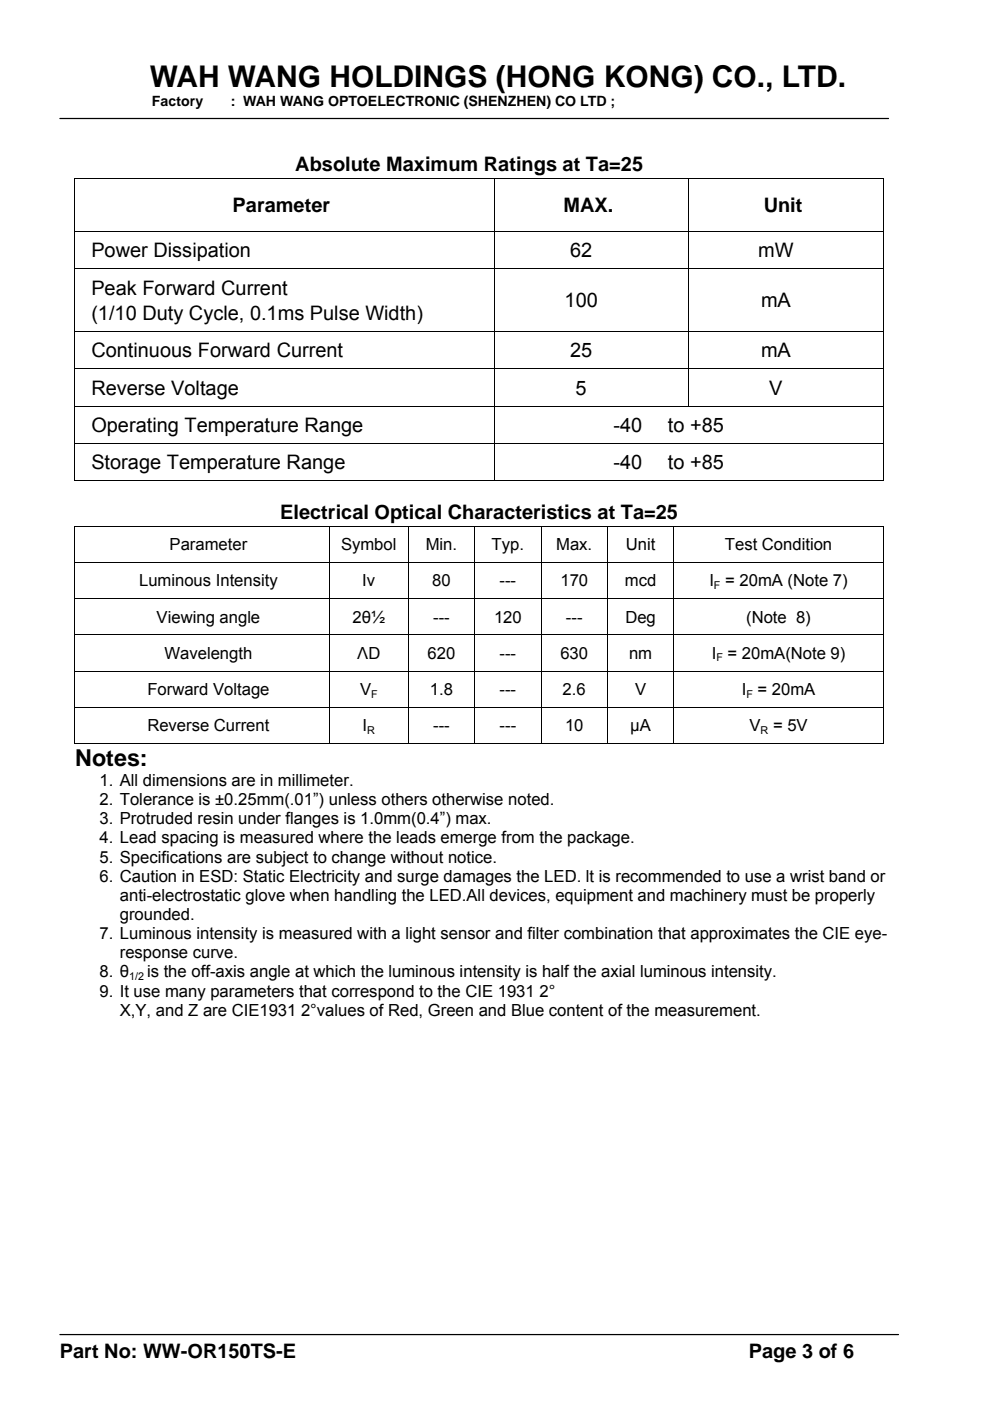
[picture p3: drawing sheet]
<svg xmlns="http://www.w3.org/2000/svg" width="210mm" height="297mm" viewBox="0 0 210 297" stroke-linecap="round" stroke-linejoin="round" font-family="sans-serif">
<defs><g id="words">
<text font-size="6.3" x="31.7" y="18.4">WAH WANG HOLDINGS (HONG KONG) CO., LTD.</text>
<text font-size="4.9" x="16" y="162.3">Notes:</text>
<g font-size="4.2">
<text x="62.6" y="36.2">Absolute Maximum Ratings at Ta=25℃</text>
<text x="49.3" y="44.9">Parameter</text>
<text x="119.5" y="44.9">MAX.</text>
<text x="161.9" y="44.9">Unit</text>
<text x="19.4" y="54.5">Power Dissipation</text>
<text x="120.9" y="54.5">62</text>
<text x="160.8" y="54.5">mW</text>
<text x="19.4" y="62.6">Peak Forward Current</text>
<text x="119.7" y="65.1">100</text>
<text x="161.3" y="65.1">mA</text>
<text x="19.4" y="67.9">(1/10 Duty Cycle, 0.1ms Pulse Width)</text>
<text x="19.4" y="75.8">Continuous Forward Current</text>
<text x="120.9" y="75.8">25</text>
<text x="161.4" y="75.8">mA</text>
<text x="19.4" y="83.7">Reverse Voltage</text>
<text x="122" y="83.7">5</text>
<text x="163.1" y="83.7">V</text>
<text x="19.4" y="91.5">Operating Temperature Range</text>
<text x="130.1" y="91.5">-40</text>
<text x="141.6" y="91.5">to +85</text>
<text x="19.4" y="99.4">Storage Temperature Range</text>
<text x="130.1" y="99.4">-40</text>
<text x="141.6" y="99.4">to +85</text>
<text x="59.4" y="110">Electrical Optical Characteristics at Ta=25℃</text>
<text x="12.7" y="287.9">Part No: WW-OR150TS-E</text>
<text x="158.8" y="287.9">Page 3 of 6</text>
</g>
<g font-size="3.5">
<text x="36" y="116.7">Parameter</text>
<text x="72.3" y="116.7">Symbol</text>
<text x="90.3" y="116.7">Min.</text>
<text x="104.2" y="116.7">Typ.</text>
<text x="117.9" y="116.7">Max.</text>
<text x="132.7" y="116.7">Unit</text>
<text x="153.7" y="116.7">Test Condition</text>
<text x="29.5" y="124.3">Luminous Intensity</text>
<text x="76.8" y="124.3">Iv</text>
<text x="91.6" y="124.3">80</text>
<text x="105.9" y="124.3">---</text>
<text x="118.8" y="124.3">170</text>
<text x="132.5" y="124.3">mcd</text>
<text x="150.4" y="124.3">I = 20mA (Note 7)</text>
<text x="33.2" y="132">Viewing angle</text>
<text x="74.8" y="132">2θ½</text>
<text x="91.8" y="132">---</text>
<text x="104.7" y="132">120</text>
<text x="120" y="132">---</text>
<text x="132.6" y="132">Deg</text>
<text x="158.2" y="132">(Note 8)</text>
<text x="34.9" y="139.7">Wavelength</text>
<text x="75.7" y="139.7">ΛD</text>
<text x="90.7" y="139.7">620</text>
<text x="105.9" y="139.7">---</text>
<text x="118.8" y="139.7">630</text>
<text x="133.4" y="139.7">nm</text>
<text x="150.9" y="139.7">I = 20mA(Note 9)</text>
<text x="31.2" y="147.4">Forward Voltage</text>
<text x="76.3" y="147.4">V</text>
<text x="91.1" y="147.4">1.8</text>
<text x="105.9" y="147.4">---</text>
<text x="119.3" y="147.4">2.6</text>
<text x="134.6" y="147.4">V</text>
<text x="157.3" y="147.4">I = 20mA</text>
<text x="31.2" y="155">Reverse Current</text>
<text x="76.9" y="155">I</text>
<text x="91.8" y="155">---</text>
<text x="105.9" y="155">---</text>
<text x="119.8" y="155">10</text>
<text x="133.6" y="155">µA</text>
<text x="158.9" y="155">V</text>
<text x="163.9" y="155">= 5V</text>
<text x="21.1" y="166.7">1. All dimensions are in millimeter.</text>
<text x="21.1" y="170.7">2. Tolerance is ±0.25mm(.01”) unless others otherwise noted.</text>
<text x="21.1" y="174.8">3. Protruded resin under flanges is 1.0mm(0.4”) max.</text>
<text x="21.1" y="178.8">4. Lead spacing is measured where the leads emerge from the package.</text>
<text x="21.1" y="182.9">5. Specifications are subject to change without notice.</text>
<text x="21.1" y="186.9">6. Caution in ESD: Static Electricity and surge damages the LED. lt is recommended to use a wrist band or</text>
<text x="25.4" y="191">anti-electrostatic glove when handling the LED.All devices, equipment and machinery must be properly</text>
<text x="25.4" y="195.1">grounded.</text>
<text x="21.1" y="199.1">7. Luminous intensity is measured with a light sensor and filter combination that approximates the CIE eye-</text>
<text x="25.4" y="203.2">response curve.</text>
<text x="21.1" y="207.2">8. θ</text>
<text x="31.2" y="207.2">is the off-axis angle at which the luminous intensity is half the axial luminous intensity.</text>
<text x="21.1" y="211.3">9. It use many parameters that correspond to the CIE 1931 2°</text>
<text x="25.4" y="215.3">X,Y, and Z are CIE1931 2°values of Red, Green and Blue content of the measurement.</text>
</g>
<g font-size="3">
<text x="32.2" y="22.6">Factory</text>
<text x="48.9" y="22.6">: WAH WANG OPTOELECTRONIC (SHENZHEN) CO LTD ;</text>
</g>
<g font-size="2.3">
<text x="151.4" y="124.9">F</text>
<text x="151.9" y="140.2">F</text>
<text x="78.7" y="147.9">F</text>
<text x="158.2" y="147.9">F</text>
<text x="77.9" y="155.6">R</text>
<text x="161.3" y="155.6">R</text>
<text x="27.4" y="207.8">1/2</text>
</g>
</g></defs>
<path d="M12.7 25.1h175.7M12.7 283h177.8" fill="none" stroke="#000" stroke-width=".26"/>
<path d="M15.8 37.7h.2v.1h-.2zM187.2 37.7h.2v.1h-.2zM15.8 111.5h.2v.2h-.2zM187.2 101.8h.2v.2h-.2zM187.2 111.5h.2v.2h-.2zM187.2 157.6h.2v.1h-.2z" fill="#000"/>
<g fill="none" stroke="#000" stroke-width=".21">
<path d="M15.8 37.8h171.6M15.9 37.8v11.2M104.8 37.8v11.2M146.1 37.8v11.2M187.3 37.8v11.2M15.8 49h171.6M15.8 56.9h171.6M15.9 49.1v7.7M15.9 57v13.2M104.8 49.1v7.7M104.8 57v13.2M146.1 49.1v7.7"/>
<path d="M146.1 57v13.2M187.3 49.1v7.7M187.3 57v13.2M15.8 70.3h171.6M15.8 78.2h171.6M15.9 70.4v7.7M15.9 78.3v7.7M104.8 70.4v7.7M104.8 78.3v7.7M146.1 70.4v7.7M146.1 78.3v7.7M187.3 70.4v7.7"/>
<path d="M187.3 78.3v7.7M15.8 86.1h171.6M15.8 94h171.6M15.9 86.2v7.7M15.9 94.1v7.9M104.8 86.2v7.7M104.8 94.1v7.9M187.3 86.2v7.7M187.3 94.1v7.9M15.8 101.9h88.9M15.8 111.6h171.6M15.8 119.3h171.6"/>
<path d="M15.9 111.7v7.5M15.9 119.4v7.5M69.8 111.7v7.5M69.8 119.4v7.5M86.6 111.7v7.5M86.6 119.4v7.5M100.6 111.7v7.5M100.6 119.4v7.5M104.9 101.9h82.3M114.7 111.7v7.5M114.7 119.4v7.5M128.8 111.7v7.5"/>
<path d="M128.8 119.4v7.5M142.9 111.7v7.5M142.9 119.4v7.5M187.3 111.7v7.5M187.3 119.4v7.5M15.8 126.9h171.6M15.8 134.6h171.6M15.9 127v7.5M15.9 134.7v7.5M69.8 127v7.5M69.8 134.7v7.5M86.6 127v7.5"/>
<path d="M86.6 134.7v7.5M100.6 127v7.5M100.6 134.7v7.5M114.7 127v7.5M114.7 134.7v7.5M128.8 127v7.5M128.8 134.7v7.5M142.9 127v7.5M142.9 134.7v7.5M187.3 127v7.5M187.3 134.7v7.5M15.8 142.3h171.6"/>
<path d="M15.8 150h171.6M15.8 157.6h54M15.9 142.4v7.5M15.9 150.1v7.6M69.8 142.4v7.5M69.8 150.1v7.6M69.9 157.6h16.6M86.6 142.4v7.5M86.6 150.1v7.6M86.7 157.6h13.9M100.6 142.4v7.5M100.6 150.1v7.6"/>
<path d="M100.7 157.6h13.9M114.7 142.4v7.5M114.7 150.1v7.6M114.8 157.6h13.9M128.8 142.4v7.5M128.8 150.1v7.6M128.9 157.6h13.9M142.9 142.4v7.5M142.9 150.1v7.6M143 157.6h44.2M187.3 142.4v7.5M187.3 150.1v7.6"/>
</g>
<use href="#words"/>
</svg>
